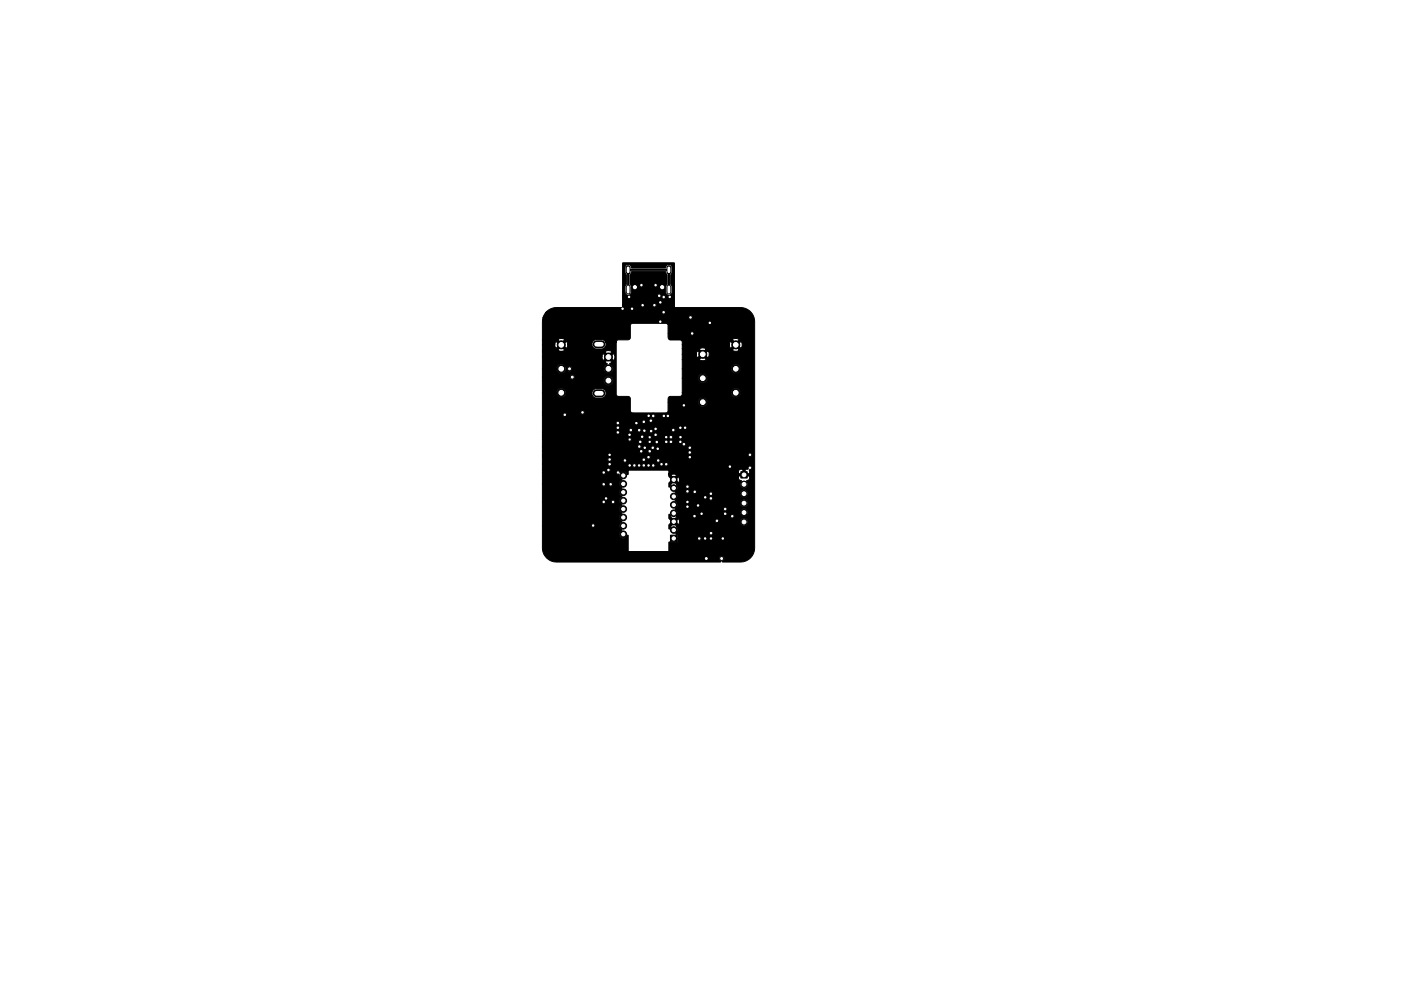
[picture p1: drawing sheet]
<svg xmlns="http://www.w3.org/2000/svg" width="297mm" height="210mm" viewBox="0 0 297 210" stroke-linecap="round" stroke-linejoin="round" font-family="sans-serif">
<g fill="#000" stroke="#000" stroke-width=".21">
<path d="M115.8 66.2l.9-.7 1-.2 14.3-.1v-.5h3.8l.2 .4 .2 .1 .3-.1 .2-.4h1.6a.41 .41 0 0 0 .6 .4 .41 .41 0 0 0 .1-.7 .41 .41 0 0 0-.6 .2l-.1 .1h-1.6l-.2-.3-.3-.1-.2 .1-.2 .3h-3.8v-1.9h7.4a.47 .47 0 0 0 .3 .4 .47 .47 0 0 0 .5-.3 .44 .44 0 0 0 .6 .5 .44 .44 0 0 0 .2-.7l-.4-.1-.3 .2a.46 .46 0 0 0-.4-.5 .46 .46 0 0 0-.5 .5h-7.4v-.8h.5l.4 .6a.68 .68 0 0 0 1-.6v-1h.2a.48 .48 0 0 0 .5 .4 .48 .48 0 0 0 .5-.4h4.8l.1 .1a.48 .48 0 0 0 .8 .1 .48 .48 0 0 0-.3-.7 .48 .48 0 0 0-.6 .5h-4.8l-.3-.5h.8a.41 .41 0 0 0 .4 .4 .41 .41 0 0 0 .4-.4h2.2a.4 .4 0 0 0 .6 .4 .4 .4 0 0 0 .1-.7 .4 .4 0 0 0-.7 .2v.1h-2.2l-.1-.2-.3-.2-.3 .2-.1 .2h-1.1l-.3 .1-.1 .4h-.2l-.3-.7v-2l.3-.6 7.2-.1 .3 .7v2l-.2 .4v1.4a.68 .68 0 0 0 .7 .5 .68 .68 0 0 0 .6-.6v-1.3l-.3-.4v-2l.3-.5v-1.2a.7 .7 0 0 0-.8-.5 .7 .7 0 0 0-.6 .8l-7.3-.1a.66 .66 0 0 0-.5-.7 .66 .66 0 0 0-.8 .6v1.2l.3 .4v2l-.3 .4v1.3h-.5l.1-6.2 10.8-.1 .1 .2v9.3l14.3 .1 .8 .2 .7 .4 .6 .5 .4 .9 .2 .9v48.4l-.2 .8-.4 .7-.6 .5-.8 .5-1 .1h-3.7l-.1-.2a.56 .56 0 0 0 .2-.8 .56 .56 0 0 0-.9 0 .56 .56 0 0 0 .3 .8l-.1 .2h-34.7l-1.5-.4-1.1-1-.4-1.2v-5.1h10.3a.41 .41 0 0 0 .6 .4 .41 .41 0 0 0 .1-.7 .41 .41 0 0 0-.7 .3h-10.3v-5h12.6a.41 .41 0 0 0 .4 .4 .41 .41 0 0 0 .4-.4h1.2a.4 .4 0 0 0 .5 .4 .4 .4 0 0 0 .1-.7 .4 .4 0 0 0-.6 .2v.1h-1.2l-.1-.2-.3-.2-.3 .2-.1 .2h-12.6v-3.8l12.6 .1a.4 .4 0 0 0 .4 .4 .4 .4 0 0 0 .4-.5l.7 .1a.4 .4 0 0 0 .5 .3 .4 .4 0 0 0 .1-.7 .4 .4 0 0 0-.6 .3h-.7a.41 .41 0 0 0-.4-.4 .41 .41 0 0 0-.4 .4h-12.6v-2.5h12.6l.1 .3 .3 .2 .3-.2 .1-.3h2.2a.41 .41 0 0 0 .5 .4h.1a1.38 1.38 0 0 0 .7 1.2 .97 .97 0 0 0-.6 .9 .97 .97 0 0 0 .6 .9l-.3 .2a.86 .86 0 0 0 0 1.3l.3 .3a.93 .93 0 0 0-.6 .9 .93 .93 0 0 0 .6 .8 .92 .92 0 0 0-.2 1.6l.2 .3-.3 .1a.92 .92 0 0 0 .3 1.6 .97 .97 0 0 0-.6 .9 .97 .97 0 0 0 .6 .9 .9 .9 0 0 0-.3 1.5 .9 .9 0 0 0 1.5-.5l.1 .2v3.3h8.6l.1-2 1.7 .1 .1-.9h4.1l.1 .2a.41 .41 0 0 0 .6 .1 .41 .41 0 0 0-.1-.6 .41 .41 0 0 0-.6 .3h-4.1v-.7l-.4-.3 .1-.1h6.9l.1 .1a.4 .4 0 0 0 .6 .2 .4 .4 0 0 0-.1-.6 .4 .4 0 0 0-.6 .3h-6.9a1.09 1.09 0 0 0 .1-1.4l-.7-.7-.6 .7-.2 .5-.2-.1v-.8l.7-.6h.7l.7 .6 .1-.8h7.6l.2 .3 .2 .1 .3-.2h4.6a.83 .83 0 0 0 1.2 .8 .83 .83 0 0 0 .2-1.4 .83 .83 0 0 0-1.4 .5v.1h-4.6a.41 .41 0 0 0-.2-.6 .41 .41 0 0 0-.5 .4h-7.6l-.1-.5-.7 .7h-.7l-.7-.8v-.7l.1-.1 .3 .6 .7 .6 .6-.6v-.2h3.3a.4 .4 0 0 0 .4 .4 .4 .4 0 0 0 .5-.4h7.1a.4 .4 0 0 0 .6 .4 .4 .4 0 0 0 .1-.7 .4 .4 0 0 0-.6 .2l-.1 .1h-7.1a.4 .4 0 0 0-.4-.4 .4 .4 0 0 0-.5 .4h-3.3l.2-.5h9.6a.4 .4 0 0 0 .6 .4 .4 .4 0 0 0 .2-.7h2.8v.2a.83 .83 0 0 0 1.4 .5 .83 .83 0 0 0-.2-1.4 .83 .83 0 0 0-1.2 .7h-2.8l-.3-.2a.44 .44 0 0 0 .3-.6 .44 .44 0 0 0-.7-.1v.3l.3 .4-.4 .5h-9.6l-.1-.5-.5-.6a.91 .91 0 0 0 .6-1l-.1-.2h13.3v.2a.83 .83 0 0 0 1.4 .5 .83 .83 0 0 0-.2-1.4 .83 .83 0 0 0-1.2 .7h-13.3l-.2-.2a.26 .26 0 0 1-.3-.3 .26 .26 0 0 1 .3-.2l.2-.3h6.7a.41 .41 0 0 0 .7 .4 .41 .41 0 0 0-.1-.7l-.1-.2 .3-.5h5.8a.83 .83 0 0 0 1.2 .8 .83 .83 0 0 0 .2-1.4 .83 .83 0 0 0-1.4 .5v.1h-5.8a.41 .41 0 0 0-.6-.3 .41 .41 0 0 0 .1 .7l.1 .2-.4 .4h-6.7a1 1 0 0 0-.5-1.3l.2-.2 2 .1a.4 .4 0 0 0 .4 .4 .4 .4 0 0 0 .4-.4l.8 .1a.4 .4 0 0 0 .6 .3 .4 .4 0 0 0 0-.7 .4 .4 0 0 0-.6 .3h-.8l-.3-.6a.42 .42 0 0 0 .4-.5 .42 .42 0 0 0-.6-.3 .42 .42 0 0 0-.1 .7l.2 .2-.4 .4h-1.9a1 1 0 0 0 .1-1.4l-.7-.7-.6 .7-.2 .5-.2-.1v-.8l.7-.6h.7l.7 .6 .1-.4v-.5h12.6l.1 .3 .5 .2a.88 .88 0 0 0-.1 1.3 .88 .88 0 0 0 1.3 0 .88 .88 0 0 0-.1-1.3l.6-.3v-.7h-2.3v.5h-12.6l-.1-.4-.7 .7h-.7l-.7-.7v-.3h.4l.7 .6 .6-.6a1.12 1.12 0 0 0-1.3-.1l-.4 .1v-.3h17.1v-.7a.48 .48 0 0 0 .5-.4 .48 .48 0 0 0-.3-.5 .4 .4 0 0 0-.4 .1 .4 .4 0 0 0-.1 .4l-.1 .2h-.5v.9h-.5v-.9h-.5l-.4 .2v.7h-14.8v-.7h-8.6v.8l-.2 .1-.1-.2a.85 .85 0 0 0-1.2-.4l-.2 .1a.43 .43 0 0 0-.5-.3 .43 .43 0 0 0-.4 .3h-2.2l-.1-.2-.3-.2-.3 .2-.1 .2h-12.6v-.5h13.6a.41 .41 0 0 0 .5 .5 .41 .41 0 0 0 .2-.7 .41 .41 0 0 0-.7 .2h-13.6v-1.2h13.8l.2 .3 .2 .1 .4-.2 4.5 .1a.4 .4 0 0 0 .4 .4 .4 .4 0 0 0 .4-.5l1.2 .1a.4 .4 0 0 0 .4 .4 .4 .4 0 0 0 .4-.5l1.2 .1a.4 .4 0 0 0 .5 .3 .4 .4 0 0 0 .2-.6h1.1v.1a.38 .38 0 0 0 .4 .3 .38 .38 0 0 0 .3-.3l.2-.1a.42 .42 0 0 0 .4 .5 .42 .42 0 0 0 .4-.6 .42 .42 0 0 0-.6-.2l-.2 .3-.2-.1a.38 .38 0 0 0-.4-.3 .38 .38 0 0 0-.3 .4h-1.1l-.3-.2-.2 .1-.2 .3h-1.2a.4 .4 0 0 0-.4-.4 .4 .4 0 0 0-.4 .4h-1.2a.4 .4 0 0 0-.4-.4 .4 .4 0 0 0-.4 .4h-4.5a.49 .49 0 0 0-.3-.7l.3-.3h2.5a.4 .4 0 0 0 .5 .4 .4 .4 0 0 0 .3-.6h3.2l.1 .3 .3 .1 .4-.2h2.2l.1 .1a.4 .4 0 0 0 .6 .2 .4 .4 0 0 0-.1-.7 .4 .4 0 0 0-.6 .4l-2.2-.1a.41 .41 0 0 0-.3-.5 .41 .41 0 0 0-.5 .4h-3.2l-.4-.2-.2 .1-.2 .3-2.5-.1a.4 .4 0 0 0-.2-.5 .4 .4 0 0 0-.5 .3 .4 .4 0 0 0 .2 .5l.1 .2-.4 .4h-13.8v-1.5h22.1a.4 .4 0 0 0 .6 .4 .4 .4 0 0 0 .1-.7 .4 .4 0 0 0-.7 .2v.1h-22.1v-.5h43.6a.4 .4 0 0 0 .6 .4 .4 .4 0 0 0 .1-.7 .4 .4 0 0 0-.7 .2v.1h-43.6v-.8h20.5l.2 .4 .2 .1 .4-.2v-.3h1l.2 .4 .3 .1 .3-.2h7.7a.4 .4 0 0 0 .7 .3 .4 .4 0 0 0-.1-.7l-.1-.2a.42 .42 0 0 0 .4-.5 .42 .42 0 0 0-.6-.2 .42 .42 0 0 0 0 .7l.1 .2-.4 .4h-7.7v-.5l.2-.1a.41 .41 0 0 0 .5-.5 .41 .41 0 0 0-.6-.3 .41 .41 0 0 0-.1 .7l-.6 .1-.2 .3h-1a.41 .41 0 0 0-.4-.4 .41 .41 0 0 0-.4 .4h-20.5v-1h20.1l.1 .2a.43 .43 0 0 0 .7 .1 .43 .43 0 0 0-.2-.7l8.9-.1a.4 .4 0 0 0 .6 .4 .4 .4 0 0 0 .1-.6 .4 .4 0 0 0-.7 .1v.1h-8.9l.4-.2 .1-.3h1.2v.2a.38 .38 0 0 0 .4 .2 .38 .38 0 0 0 .3-.3h.7a.4 .4 0 0 0 .5 .4 .4 .4 0 0 0 .3-.5h1.3v.2a.38 .38 0 0 0 .4 .2 .38 .38 0 0 0 .3-.3h.2a.42 .42 0 0 0 .6 .3 .42 .42 0 0 0 0-.7l-.1-.2a.42 .42 0 0 0 .4-.5 .42 .42 0 0 0-.6-.3 .42 .42 0 0 0 0 .7l.1 .2-.4 .4-.2-.1a.38 .38 0 0 0-.4-.2 .38 .38 0 0 0-.3 .3h-1.3a.4 .4 0 0 0-.4-.3 .4 .4 0 0 0-.4 .4h-.7v-.3l-.3-.2-.4 .4h-1.3a.43 .43 0 0 0-.7-.2 .43 .43 0 0 0 .2 .7l-.4 .3-.1 .2h-20.1v-1.5h18.1v.2a.38 .38 0 0 0 .7 .1 .38 .38 0 0 0-.1-.6 .38 .38 0 0 0-.6 .3h-18.1v-.5h20.7l.1 .2 .3 .2 .4-.3h.9a.38 .38 0 0 0 .5 .3 .38 .38 0 0 0 .1-.6 .38 .38 0 0 0-.6 .2v.1h-.9a.4 .4 0 0 0-.3-.5 .4 .4 0 0 0-.5 .4h-20.7v-.5h23.6v.2a.38 .38 0 0 0 .7 .1 .38 .38 0 0 0-.1-.6 .38 .38 0 0 0-.6 .3h-23.6v-.5l15.6 .1a.41 .41 0 0 0 .6 .3 .41 .41 0 0 0-.1-.7v-.2h2.3v.2a.38 .38 0 0 0 .4 .2 .38 .38 0 0 0 .3-.3h1l.2 .3h.2l.4-.2h.3a.4 .4 0 0 0 .4 .4 .4 .4 0 0 0 .4-.3h.6a.41 .41 0 0 0 .6 .3 .41 .41 0 0 0 .1-.6 .41 .41 0 0 0-.7 .2l-.6 .1-.2-.5h1.8l.1 .2 .3 .2 .3-.2h3a.41 .41 0 0 0 .6 .5 .41 .41 0 0 0 .1-.7 .41 .41 0 0 0-.7 .2h-3a.38 .38 0 0 0-.2-.6 .38 .38 0 0 0-.5 .4h-2h-.2l-.2 .4h-.3v-.3a.38 .38 0 0 0-.4-.2 .38 .38 0 0 0-.4 .4l-1-.1a.38 .38 0 0 0-.3-.3 .38 .38 0 0 0-.4 .3h-2.3v-.1a.46 .46 0 0 0 .3-.4 .46 .46 0 0 0-.3-.4l.3-.4-.1-.4h4.8a.4 .4 0 0 0 .5 .4 .4 .4 0 0 0 .2-.7l.8 .1a.4 .4 0 0 0 .6 .3 .4 .4 0 0 0 .1-.7 .4 .4 0 0 0-.7 .3h-.8l-.4-.1-.3 .4-4.9-.1a.41 .41 0 0 0-.6 .2 .41 .41 0 0 0 .3 .5v.2a.44 .44 0 0 0-.3 .4 .44 .44 0 0 0 .3 .4v.2l-.3 .4h-15.6v-3.7h4.3l.1 .2 .4 .2 .3-.2 18 .1a.4 .4 0 0 0 .6 .3 .4 .4 0 0 0 .1-.7 .4 .4 0 0 0-.7 .2v.1h-18a.4 .4 0 0 0-.2-.6 .4 .4 0 0 0-.6 .4h-4.3v-.5h8.1a.4 .4 0 0 0 .6 .4 .4 .4 0 0 0 .1-.7 .4 .4 0 0 0-.7 .2v.1h-8.1v-4.2h3v.2a1 1 0 0 0 1 .8 1 1 0 0 0 1-.8h5.5l.1 .4 .4 .4 1.6 .1a1 1 0 0 0 .9-1 1 1 0 0 0-.9-1l-1.5 .1-.5 .4-.1 .6h-5.5a1 1 0 0 0-.9-1.2 1 1 0 0 0-1.1 1h-3v-2.6h13v.2a1 1 0 0 0 1.6 .7 1 1 0 0 0-.1-1.7 1 1 0 0 0-1.5 .8h-13v-.7h5.8v.2a.56 .56 0 0 0 .9 .2 .56 .56 0 0 0-.1-.9 .56 .56 0 0 0-.8 .5h-5.8v-1.8h3v.2a1.05 1.05 0 0 0 1.1 .8 1.05 1.05 0 0 0 1-.9l.1 .1a.56 .56 0 0 0 .6 .4 .56 .56 0 0 0 .5-.6h6.7v.2a1.03 1.03 0 0 0 1.7 .5 1.03 1.03 0 0 0-.4-1.7l.5-.3-.8-.8-.8 .8 .5 .2v.2a1.02 1.02 0 0 0-.7 .9h-6.7v-.1a.62 .62 0 0 0-.6-.4 .62 .62 0 0 0-.6 .5 1.14 1.14 0 0 0-1.5-.9l-.4 .4-.2 .5h-3v-2.5h12.6l.3 .8 .7-.8h.8l.7 .8a1.33 1.33 0 0 0 0-1.5l-.7 .7h-.8l-.7-.7-.3 .7h-12.6v-1.1h13.2l.8 .8 .8-.8a1.33 1.33 0 0 0-1.6 0h-13.2v-.3h3.2a1.29 1.29 0 0 0 1.6 0l-.8-.8-.8 .8h-3.2v-1.2h2.6l.3 .8 .7-.7h.8l.7 .7 .3-.8h5.1l.2 .6 .3 .2 1.6 .1a1 1 0 0 0 .8-1.4h2.2l.1 11.1 .3 .4h2.2l.3 .2 .1 .3v2.5l.2 .4 .3 .1h7.2l.3-.4v-1.9h6.4v.2a1.01 1.01 0 0 0 1.6 .6 1.01 1.01 0 0 0-.1-1.7 1.01 1.01 0 0 0-1.5 .9h-6.4l.1-.8 .3-.4h2.4l.2-.3v-.5h10.4v.2a1.01 1.01 0 0 0 1.6 .6 1.01 1.01 0 0 0-.1-1.7 1.01 1.01 0 0 0-1.5 .9h-10.4v-3.1h3.4v.2a1.01 1.01 0 0 0 1.6 .7 1.01 1.01 0 0 0-.1-1.7 1.01 1.01 0 0 0-1.5 .8h-3.4v-2h10.4v.2a1.01 1.01 0 0 0 1.6 .7 1.01 1.01 0 0 0-.1-1.7 1.01 1.01 0 0 0-1.5 .8h-10.4v-1.9h3.6a1.29 1.29 0 0 0 1.6 0l-.8-.8-.8 .8h-3.6v-1.2h3l.3 .8 .7-.7h.8l.7 .7a1.33 1.33 0 0 0 0-1.5l-.7 .8h-.8l-.7-.8-.3 .7h-3v-1.1h3.6l.8 .8 .5-.5h5.7a1.28 1.28 0 0 0 1.6 0l-.8-.8-.8 .8h-5.7l.3-.2a1.3 1.3 0 0 0-1.6-.1h-3.6v-.9h10l.3 .8 .7-.7h.8l.7 .7a1.32 1.32 0 0 0 0-1.5l-.7 .8h-.8l-.7-.8-.3 .7h-10v-.6l-.2-.4-2.5-.1h13.3l.8 .8 .8-.7a1.3 1.3 0 0 0-1.6-.1h-13.3l-.2-.3-.1-1h4.8v.2a.38 .38 0 0 0 .6 .1 .38 .38 0 0 0-.1-.6 .38 .38 0 0 0-.5 .3h-4.8v-1.7l-.3-.4h-7.2l-.3 .1-.1 .3-.1 2.7-.3 .4h-2.3l-.2 .2-.2 .3h-2.2l-.6-.5h-1.5l-.5 .3-.3 .7h-5.1l-.3-.7-.7 .8h-.8l-.7-.8-.3 .7h-2.6v-1.1h3.2l.8 .8 .8-.8a1.33 1.33 0 0 0-1.6 0h-3.2v-3.7l.1-1h30.9v.2a.4 .4 0 0 0 .7 .1 .4 .4 0 0 0-.1-.6 .4 .4 0 0 0-.6 .3h-30.9l.7-1.1h24.5a.41 .41 0 0 0 .6 .5 .41 .41 0 0 0 .1-.7 .41 .41 0 0 0-.7 .2zM142.2 113.5h1.3v1.4h-1.3zM157.1 100.1h1.3v1.3h-1.3z"/>
<circle cx="119" cy="78.2" r=".85"/>
<circle cx="119" cy="73.2" r=".85"/>
<circle cx="120.8" cy="78.2" r=".4"/>
<circle cx="129" cy="75.7" r=".85"/>
<circle cx="129" cy="78.2" r=".85"/>
<circle cx="132" cy="65.5" r=".25"/>
<circle cx="133.4" cy="63" r=".25"/>
<circle cx="134" cy="65.5" r=".25"/>
<circle cx="136" cy="60.5" r=".25"/>
<circle cx="136.2" cy="64.7" r=".25"/>
<circle cx="138.8" cy="64.7" r=".25"/>
<circle cx="139" cy="60.5" r=".25"/>
<circle cx="139.8" cy="62.8" r=".25"/>
<circle cx="140" cy="64.2" r=".25"/>
<circle cx="140" cy="68.2" r=".25"/>
<circle cx="140.7" cy="66.2" r=".25"/>
<circle cx="140.7" cy="63" r=".25"/>
<circle cx="142" cy="63" r=".25"/>
<circle cx="146.4" cy="67.3" r=".25"/>
<circle cx="146.8" cy="70.7" r=".23"/>
<circle cx="149" cy="75.2" r=".85"/>
<circle cx="150.5" cy="68.5" r=".25"/>
<circle cx="156" cy="78.2" r=".85"/>
<circle cx="156" cy="73.2" r=".85"/>
<circle cx="119" cy="83.3" r=".85"/>
<circle cx="119.7" cy="88" r=".25"/>
<circle cx="121.3" cy="80" r=".4"/>
<circle cx="123.5" cy="87.5" r=".25"/>
<circle cx="129" cy="99.7" r=".25"/>
<circle cx="129" cy="80.7" r=".85"/>
<circle cx="129.2" cy="96.5" r=".25"/>
<circle cx="129.2" cy="97.5" r=".25"/>
<circle cx="129.2" cy="98.5" r=".25"/>
<circle cx="131" cy="89.7" r=".25"/>
<circle cx="131" cy="90.7" r=".25"/>
<circle cx="131" cy="91.7" r=".25"/>
<circle cx="132.5" cy="97.7" r=".25"/>
<circle cx="133.5" cy="92.2" r=".25"/>
<circle cx="133.5" cy="98.7" r=".25"/>
<circle cx="133.5" cy="93.2" r=".22"/>
<circle cx="133.8" cy="91.2" r=".23"/>
<circle cx="134.5" cy="98.7" r=".25"/>
<circle cx="134.9" cy="89.8" r=".25"/>
<circle cx="135.5" cy="98.7" r=".25"/>
<circle cx="135.5" cy="91.3" r=".22"/>
<circle cx="135.5" cy="94.7" r=".25"/>
<circle cx="135.8" cy="93.7" r=".25"/>
<circle cx="135.9" cy="95.7" r=".25"/>
<circle cx="136.1" cy="92.7" r=".25"/>
<circle cx="136.5" cy="89.5" r=".25"/>
<circle cx="136.5" cy="98.7" r=".25"/>
<circle cx="136.5" cy="97.5" r=".25"/>
<circle cx="136.6" cy="91.4" r=".25"/>
<circle cx="136.7" cy="95" r=".25"/>
<circle cx="137.5" cy="98.7" r=".25"/>
<circle cx="137.5" cy="97" r=".25"/>
<circle cx="137.5" cy="88.2" r=".25"/>
<circle cx="137.8" cy="92.8" r=".23"/>
<circle cx="137.8" cy="93.7" r=".23"/>
<circle cx="137.8" cy="95.7" r=".25"/>
<circle cx="138" cy="89.2" r=".25"/>
<circle cx="138" cy="91.5" r=".25"/>
<circle cx="138.4" cy="95" r=".25"/>
<circle cx="138.5" cy="98.7" r=".25"/>
<circle cx="138.5" cy="88.2" r=".25"/>
<circle cx="139" cy="91" r=".22"/>
<circle cx="139" cy="92.2" r=".23"/>
<circle cx="139.2" cy="93.8" r=".25"/>
<circle cx="139.5" cy="95.2" r=".25"/>
<circle cx="139.5" cy="97.7" r=".25"/>
<circle cx="140.3" cy="98.5" r=".22"/>
<circle cx="140.8" cy="88.2" r=".25"/>
<circle cx="141.2" cy="98.5" r=".25"/>
<circle cx="141.3" cy="92.7" r=".22"/>
<circle cx="141.3" cy="93.7" r=".22"/>
<circle cx="141.6" cy="88.2" r=".25"/>
<circle cx="142.2" cy="93.7" r=".25"/>
<circle cx="142.2" cy="92.7" r=".25"/>
<circle cx="142.8" cy="91.2" r=".25"/>
<circle cx="144.2" cy="93.7" r=".25"/>
<circle cx="144.2" cy="90.7" r=".25"/>
<circle cx="144.3" cy="92.7" r=".25"/>
<circle cx="145" cy="86" r=".25"/>
<circle cx="145" cy="94.2" r=".25"/>
<circle cx="145.2" cy="90.7" r=".25"/>
<circle cx="146.2" cy="95" r=".25"/>
<circle cx="146.2" cy="97" r=".25"/>
<circle cx="146.2" cy="96" r=".25"/>
<circle cx="149" cy="85.3" r=".85"/>
<circle cx="149" cy="80.2" r=".85"/>
<circle cx="154.8" cy="99" r=".25"/>
<circle cx="156" cy="83.3" r=".85"/>
<circle cx="159" cy="96.5" r=".25"/>
<circle cx="159" cy="99.2" r=".25"/>
<circle cx="125.7" cy="111.5" r=".25"/>
<circle cx="128" cy="106.5" r=".25"/>
<circle cx="128" cy="100.2" r=".25"/>
<circle cx="128" cy="102.7" r=".25"/>
<circle cx="128.5" cy="105.7" r=".25"/>
<circle cx="129.5" cy="102.7" r=".25"/>
<circle cx="130" cy="106.5" r=".25"/>
<circle cx="131" cy="100.2" r=".25"/>
<circle cx="132.1" cy="106.2" r=".7"/>
<circle cx="132.1" cy="104.4" r=".7"/>
<circle cx="132.1" cy="102.7" r=".7"/>
<circle cx="132.1" cy="100.9" r=".7"/>
<circle cx="132.1" cy="108" r=".7"/>
<circle cx="132.2" cy="111.6" r=".7"/>
<circle cx="132.2" cy="113.3" r=".7"/>
<circle cx="132.2" cy="109.8" r=".7"/>
<circle cx="142.8" cy="105.3" r=".7"/>
<circle cx="142.8" cy="103.6" r=".7"/>
<circle cx="142.8" cy="101.8" r=".7"/>
<circle cx="142.8" cy="107.1" r=".7"/>
<circle cx="142.8" cy="108.9" r=".7"/>
<circle cx="142.9" cy="110.7" r=".7"/>
<circle cx="142.9" cy="112.5" r=".7"/>
<circle cx="145.7" cy="104.2" r=".25"/>
<circle cx="145.7" cy="106.5" r=".25"/>
<circle cx="145.7" cy="107.5" r=".25"/>
<circle cx="145.7" cy="103.2" r=".25"/>
<circle cx="147.2" cy="109.5" r=".25"/>
<circle cx="147.3" cy="104.3" r=".25"/>
<circle cx="148" cy="107.2" r=".25"/>
<circle cx="148.2" cy="114.2" r=".25"/>
<circle cx="148.8" cy="109" r=".25"/>
<circle cx="149.5" cy="114.2" r=".25"/>
<circle cx="149.5" cy="105.5" r=".25"/>
<circle cx="149.7" cy="118.5" r=".4"/>
<circle cx="150.7" cy="105.7" r=".25"/>
<circle cx="150.7" cy="104.7" r=".25"/>
<circle cx="150.7" cy="114.2" r=".25"/>
<circle cx="150.7" cy="113.1" r=".25"/>
<circle cx="152" cy="110.5" r=".25"/>
<circle cx="153" cy="118.5" r=".4"/>
<circle cx="153.2" cy="114.2" r=".25"/>
<circle cx="153.8" cy="109" r=".25"/>
<circle cx="153.8" cy="108" r=".25"/>
<circle cx="155.2" cy="109.5" r=".25"/>
<circle cx="157.8" cy="104.7" r=".67"/>
<circle cx="157.8" cy="108.7" r=".67"/>
<circle cx="157.8" cy="102.7" r=".67"/>
<circle cx="157.8" cy="110.7" r=".67"/>
<circle cx="157.8" cy="106.7" r=".67"/>
</g>
<path d="M126.5 73h1M126.5 83.4h1" fill="none" stroke="#000" stroke-width="1.7"/>
<path d="M133.2 60.9v1.1M141.8 60.9v1.1" fill="none" stroke="#000" stroke-width="1.1"/>
<path d="M133.2 56.7v1M141.8 56.7v1" fill="none" stroke="#000" stroke-width="1"/>
<path d="M133.2 61.4v-4.2h8.6v4.2" fill="none" stroke="#000" stroke-width=".45"/>
<g fill="#fff" stroke="#fff" stroke-width=".21">
<circle cx="146.7" cy="70.7" r=".15"/>
<circle cx="140.7" cy="66.2" r=".15"/>
<circle cx="147.3" cy="104.3" r=".15"/>
<circle cx="138.5" cy="88.2" r=".15"/>
<circle cx="146.2" cy="95" r=".15"/>
<circle cx="131" cy="89.7" r=".15"/>
<circle cx="145.7" cy="104.2" r=".15"/>
<circle cx="138.5" cy="98.7" r=".15"/>
<circle cx="145.7" cy="103.2" r=".15"/>
<circle cx="142.2" cy="92.7" r=".15"/>
<circle cx="123.5" cy="87.5" r=".15"/>
<circle cx="146.4" cy="67.3" r=".15"/>
<circle cx="134.5" cy="98.7" r=".15"/>
<circle cx="146.2" cy="96" r=".15"/>
<circle cx="142.7" cy="91.2" r=".15"/>
<circle cx="131" cy="91.7" r=".15"/>
<circle cx="136.5" cy="98.7" r=".15"/>
<circle cx="125.7" cy="111.5" r=".15"/>
<circle cx="139.5" cy="97.7" r=".15"/>
<circle cx="142.2" cy="93.7" r=".15"/>
<circle cx="153" cy="118.5" r=".2"/>
<circle cx="131" cy="90.7" r=".15"/>
<circle cx="147.2" cy="109.5" r=".15"/>
<circle cx="136.3" cy="64.7" r=".15"/>
<circle cx="138" cy="91.5" r=".15"/>
<circle cx="138" cy="89.2" r=".15"/>
<circle cx="138.7" cy="64.7" r=".15"/>
<circle cx="136" cy="60.5" r=".15"/>
<circle cx="159" cy="96.5" r=".15"/>
<circle cx="140.7" cy="63" r=".15"/>
<circle cx="139" cy="60.5" r=".15"/>
<circle cx="139.8" cy="62.8" r=".15"/>
<circle cx="136.1" cy="92.7" r=".15"/>
<circle cx="119.7" cy="88" r=".15"/>
<circle cx="140.3" cy="98.5" r=".15"/>
<circle cx="136.6" cy="91.4" r=".15"/>
<circle cx="150.7" cy="104.7" r=".15"/>
<circle cx="128" cy="102.7" r=".15"/>
<circle cx="129.5" cy="102.7" r=".15"/>
<circle cx="135.7" cy="93.7" r=".15"/>
<circle cx="131" cy="100.2" r=".15"/>
<circle cx="128" cy="100.2" r=".15"/>
<circle cx="137.7" cy="95.7" r=".15"/>
<circle cx="130" cy="106.5" r=".15"/>
<circle cx="128" cy="106.5" r=".15"/>
<circle cx="135.5" cy="91.3" r=".15"/>
<circle cx="132.5" cy="97.7" r=".15"/>
<circle cx="129" cy="99.7" r=".15"/>
<circle cx="136.5" cy="97.5" r=".15"/>
<circle cx="136.5" cy="89.5" r=".15"/>
<circle cx="136.7" cy="95" r=".15"/>
<circle cx="144.3" cy="92.7" r=".15"/>
<circle cx="142" cy="63" r=".15"/>
<circle cx="145.7" cy="107.5" r=".15"/>
<circle cx="144.2" cy="90.7" r=".15"/>
<circle cx="128.5" cy="105.7" r=".15"/>
<circle cx="146.2" cy="97" r=".15"/>
<circle cx="134" cy="65.5" r=".15"/>
<circle cx="139.5" cy="95.2" r=".15"/>
<circle cx="134.9" cy="89.8" r=".15"/>
<circle cx="150.7" cy="114.2" r=".15"/>
<circle cx="140" cy="68.2" r=".15"/>
<circle cx="141.6" cy="88.2" r=".15"/>
<circle cx="149.8" cy="118.5" r=".2"/>
<circle cx="145" cy="86" r=".15"/>
<circle cx="133.5" cy="92.2" r=".15"/>
<circle cx="137.5" cy="98.7" r=".15"/>
<circle cx="148" cy="107.2" r=".15"/>
<circle cx="140.7" cy="88.2" r=".15"/>
<circle cx="153.3" cy="114.2" r=".15"/>
<circle cx="150.5" cy="68.5" r=".15"/>
<circle cx="135.5" cy="98.7" r=".15"/>
<circle cx="149.5" cy="114.2" r=".15"/>
<circle cx="148.7" cy="109" r=".15"/>
<circle cx="140" cy="64.2" r=".15"/>
<circle cx="145.7" cy="106.5" r=".15"/>
<circle cx="145.2" cy="90.7" r=".15"/>
<circle cx="132" cy="65.5" r=".15"/>
<circle cx="149.5" cy="105.5" r=".15"/>
<circle cx="137.5" cy="88.2" r=".15"/>
<circle cx="144.2" cy="93.7" r=".15"/>
<circle cx="133.4" cy="63" r=".15"/>
<circle cx="141.2" cy="92.7" r=".15"/>
<circle cx="133.5" cy="98.7" r=".15"/>
<circle cx="129.3" cy="96.5" r=".15"/>
<circle cx="154.7" cy="99" r=".15"/>
<circle cx="135.5" cy="94.7" r=".15"/>
<circle cx="129.3" cy="97.5" r=".15"/>
<circle cx="135.9" cy="95.7" r=".15"/>
<circle cx="129.3" cy="98.5" r=".15"/>
<circle cx="137.8" cy="92.8" r=".12"/>
<circle cx="137.8" cy="93.7" r=".12"/>
<circle cx="139" cy="91" r=".15"/>
<circle cx="139" cy="92.2" r=".15"/>
<circle cx="133.5" cy="93.2" r=".13"/>
<circle cx="120.7" cy="78.2" r=".2"/>
<circle cx="121.3" cy="80" r=".2"/>
<circle cx="133.7" cy="91.2" r=".15"/>
<circle cx="150.7" cy="113.1" r=".15"/>
<circle cx="139.2" cy="93.8" r=".15"/>
<circle cx="155.2" cy="109.5" r=".15"/>
<circle cx="141.2" cy="93.7" r=".15"/>
<circle cx="153.7" cy="109" r=".15"/>
<circle cx="153.7" cy="108" r=".15"/>
<circle cx="145" cy="94.2" r=".15"/>
<circle cx="138.4" cy="95" r=".15"/>
<circle cx="141.3" cy="98.5" r=".15"/>
<circle cx="150.7" cy="105.7" r=".15"/>
<circle cx="152" cy="110.5" r=".15"/>
<circle cx="137.5" cy="97" r=".15"/>
<circle cx="159" cy="99.2" r=".15"/>
<circle cx="148.3" cy="114.2" r=".15"/>
<circle cx="129" cy="80.7" r=".5"/>
<circle cx="129" cy="78.2" r=".5"/>
<circle cx="129" cy="75.7" r=".5"/>
<circle cx="134.6" cy="60.9" r=".33"/>
<circle cx="140.4" cy="60.9" r=".33"/>
<circle cx="149" cy="75.2" r=".5"/>
<circle cx="149" cy="80.2" r=".5"/>
<circle cx="149" cy="85.3" r=".5"/>
<circle cx="157.7" cy="100.7" r=".4"/>
<circle cx="157.7" cy="102.7" r=".4"/>
<circle cx="157.7" cy="104.7" r=".4"/>
<circle cx="157.7" cy="106.7" r=".4"/>
<circle cx="157.7" cy="108.7" r=".4"/>
<circle cx="157.7" cy="110.7" r=".4"/>
<circle cx="142.9" cy="114.2" r=".35"/>
<circle cx="142.9" cy="112.5" r=".35"/>
<circle cx="142.9" cy="110.7" r=".35"/>
<circle cx="142.9" cy="108.9" r=".35"/>
<circle cx="142.9" cy="107.1" r=".35"/>
<circle cx="142.9" cy="105.3" r=".35"/>
<circle cx="142.9" cy="103.6" r=".35"/>
<circle cx="142.9" cy="101.8" r=".35"/>
<circle cx="132.2" cy="100.9" r=".35"/>
<circle cx="132.2" cy="102.7" r=".35"/>
<circle cx="132.2" cy="104.4" r=".35"/>
<circle cx="132.2" cy="106.2" r=".35"/>
<circle cx="132.2" cy="108" r=".35"/>
<circle cx="132.2" cy="109.8" r=".35"/>
<circle cx="132.2" cy="111.6" r=".35"/>
<circle cx="132.2" cy="113.3" r=".35"/>
<circle cx="156" cy="73.2" r=".5"/>
<circle cx="156" cy="78.2" r=".5"/>
<circle cx="156" cy="83.3" r=".5"/>
<circle cx="119" cy="73.2" r=".5"/>
<circle cx="119" cy="78.2" r=".5"/>
<circle cx="119" cy="83.3" r=".5"/>
</g>
<path d="M126.5 73h1M126.5 83.4h1" fill="none" stroke="#fff" stroke-width="1"/>
<path d="M133.2 56.8v.8M141.8 56.8v.8M133.2 60.9v1.1M141.8 60.9v1.1" fill="none" stroke="#fff" stroke-width=".6"/>
</svg>
